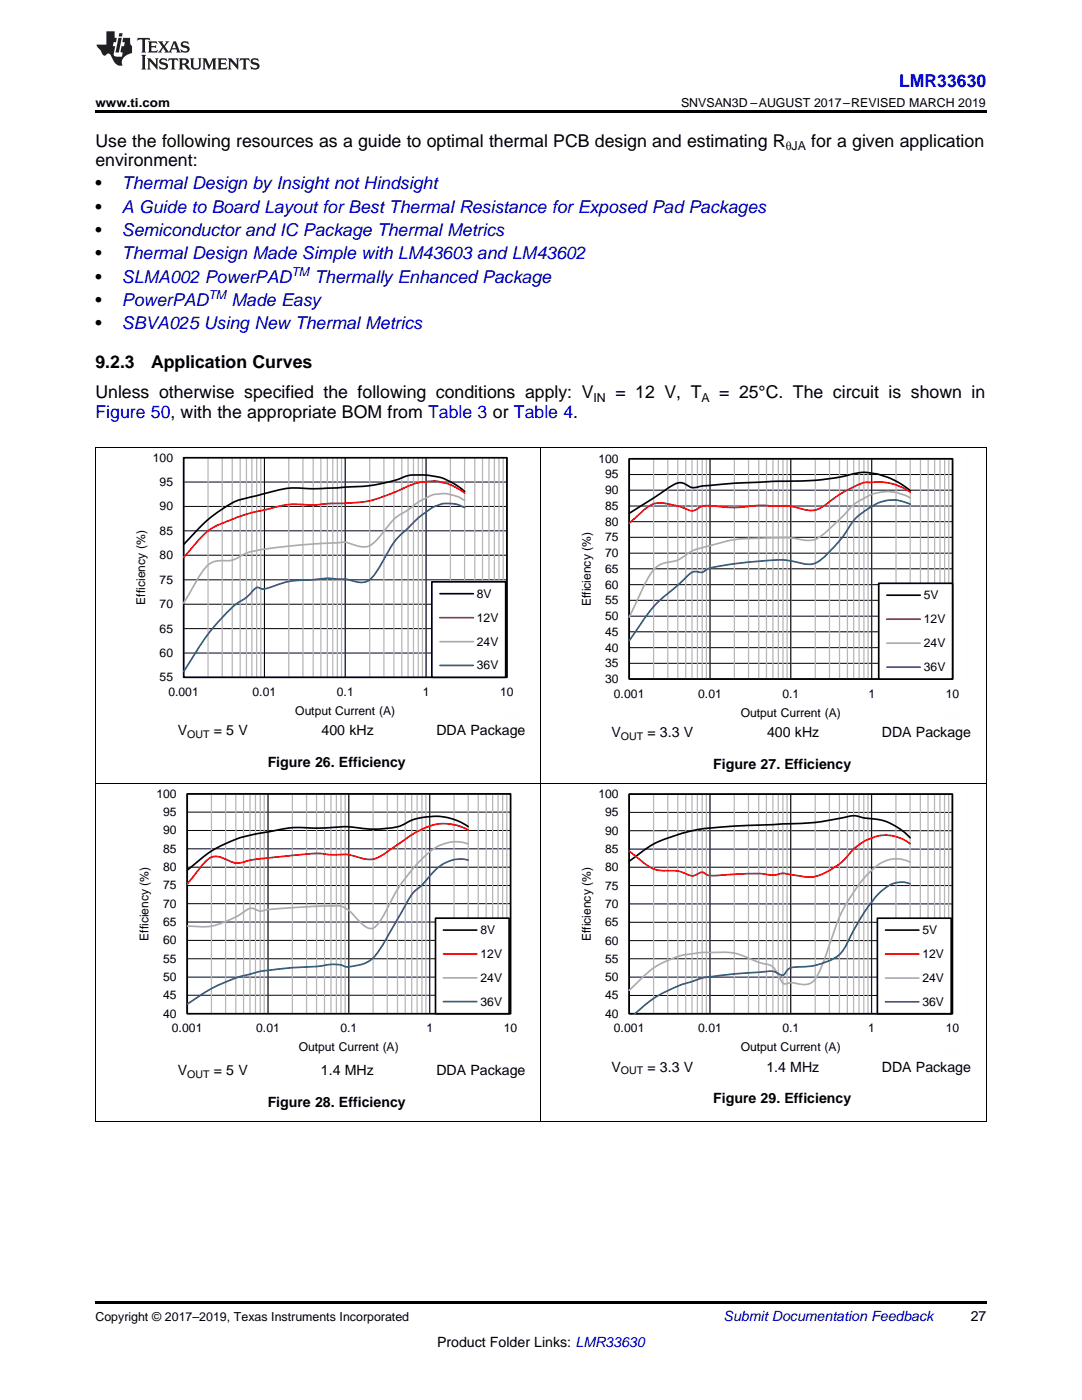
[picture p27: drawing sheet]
<svg xmlns="http://www.w3.org/2000/svg" width="216mm" height="279mm" viewBox="0 0 216 279" stroke-linecap="round" stroke-linejoin="round" font-family="sans-serif">
<defs><g id="words">
<g font-size="3.5" fill="#00f">
<text x="179.4" y="17.3">LMR33630</text>
<text x="19" y="83.3">Figure 50, with the appropriate BOM from Table 3 or Table 4.</text>
</g>
<g font-size="3.5">
<text x="19" y="29.3">Use the following resources as a guide to optimal thermal PCB design and estimating R</text>
<text x="161.9" y="29.3">for a given application</text>
<text x="19" y="33.2">environment:</text>
<text x="19" y="37.8">•</text>
<text x="19" y="42.5">•</text>
<text x="19" y="47.1">•</text>
<text x="19" y="51.8">•</text>
<text x="19" y="56.4">•</text>
<text x="19" y="61.1">•</text>
<text x="19" y="65.8">•</text>
<text x="19" y="73.5">9.2.3</text>
<text x="30.1" y="73.5">Application Curves</text>
<text x="19" y="79.4">Unless otherwise specified the following conditions apply: V</text>
<text x="122.8" y="79.4">= 12 V, T</text>
<text x="143.5" y="79.4">= 25°C. The circuit is shown in</text>
</g>
<g font-size="3.5" fill="#0000c8">
<text x="24.3" y="37.8">Thermal Design by Insight not Hindsight</text>
<text x="24.3" y="42.5">A Guide to Board Layout for Best Thermal Resistance for Exposed Pad Packages</text>
<text x="24.3" y="47.1">Semiconductor and IC Package Thermal Metrics</text>
<text x="24.3" y="51.8">Thermal Design Made Simple with LM43603 and LM43602</text>
<text x="24.3" y="56.4">SLMA002 PowerPAD</text>
<text x="62.8" y="56.4">Thermally Enhanced Package</text>
<text x="24.3" y="61.1">PowerPAD</text>
<text x="24.3" y="65.8">SBVA025 Using New Thermal Metrics</text>
<text x="46.2" y="61.1">Made Easy</text>
</g>
<g font-size="2.8">
<text x="35.5" y="146.7">V</text>
<text x="42.7" y="146.7">= 5 V</text>
<text x="64.2" y="146.7">400 kHz</text>
<text x="87.1" y="146.7">DDA Package</text>
<text x="122" y="147.1">V</text>
<text x="129.2" y="147.1">= 3.3 V</text>
<text x="153.1" y="147.1">400 kHz</text>
<text x="176" y="147.1">DDA Package</text>
<text x="53.4" y="153.1">Figure 26. Efficiency</text>
<text x="142.3" y="153.4">Figure 27. Efficiency</text>
<text x="35.5" y="214.5">V</text>
<text x="42.7" y="214.5">= 5 V</text>
<text x="64" y="214.5">1.4 MHz</text>
<text x="87.1" y="214.5">DDA Package</text>
<text x="122" y="213.9">V</text>
<text x="129.2" y="213.9">= 3.3 V</text>
<text x="152.9" y="213.9">1.4 MHz</text>
<text x="176" y="213.9">DDA Package</text>
<text x="53.4" y="220.9">Figure 28. Efficiency</text>
<text x="142.3" y="220.2">Figure 29. Efficiency</text>
<text x="193.7" y="263.6">27</text>
<text x="87.2" y="268.9">Product Folder Links: LMR33630</text>
</g>
<text font-size="2.8" fill="#0000c8" x="144.4" y="263.6">Submit Documentation Feedback</text>
<g font-size="2.5">
<text x="19" y="21.4">www.ti.com</text>
<text x="135.9" y="21.4">SNVSAN3D –AUGUST 2017–REVISED MARCH 2019</text>
<text x="156.8" y="30">θJA</text>
<text x="118.4" y="80.2">IN</text>
<text x="140" y="80.2">A</text>
<text x="19" y="263.6">Copyright © 2017–2019, Texas Instruments Incorporated</text>
</g>
<g font-size="2.5" fill="#0000c8">
<text x="41.6" y="59.7">TM</text>
<text x="58.1" y="55">TM</text>
</g>
<g font-size="2.4">
<text x="30.5" y="92.1">100</text>
<text x="119.4" y="92.3">100</text>
<text x="120.8" y="95.5">95</text>
<text x="31.9" y="101.9">90</text>
<text x="31.9" y="97">95</text>
<text x="120.8" y="101.8">85</text>
<text x="120.8" y="98.6">90</text>
<text x="31.9" y="106.8">85</text>
<text x="120.8" y="104.9">80</text>
<text x="31.9" y="111.6">80</text>
<text x="120.8" y="111.2">70</text>
<text x="120.8" y="108">75</text>
<text x="31.9" y="116.5">75</text>
<text x="95.2" y="119.3">8V</text>
<text x="120.8" y="117.5">60</text>
<text x="120.8" y="114.3">65</text>
<text x="184.3" y="119.6">5V</text>
<text x="29" y="120.7" transform="rotate(-90 29 120.7)">Efficiency (%)</text>
<text x="31.9" y="121.4">70</text>
<text x="95.2" y="124.1">12V</text>
<text x="117.9" y="121" transform="rotate(-90 117.9 121)">Efficiency (%)</text>
<text x="120.8" y="123.7">50</text>
<text x="120.8" y="120.6">55</text>
<text x="184.3" y="124.4">12V</text>
<text x="31.9" y="131.1">60</text>
<text x="31.9" y="126.2">65</text>
<text x="95.2" y="128.8">24V</text>
<text x="120.8" y="130">40</text>
<text x="120.8" y="126.9">45</text>
<text x="184.3" y="129.1">24V</text>
<text x="31.9" y="136">55</text>
<text x="95.2" y="133.6">36V</text>
<text x="120.8" y="136.3">30</text>
<text x="120.8" y="133.2">35</text>
<text x="184.3" y="133.9">36V</text>
<text x="33.6" y="138.9">0.001</text>
<text x="50.4" y="138.9">0.01</text>
<text x="58.9" y="142.7">Output Current (A)</text>
<text x="67.2" y="138.9">0.1</text>
<text x="84.4" y="138.9">1</text>
<text x="99.8" y="138.9">10</text>
<text x="122.5" y="139.2">0.001</text>
<text x="139.3" y="139.2">0.01</text>
<text x="147.8" y="143">Output Current (A)</text>
<text x="156.1" y="139.2">0.1</text>
<text x="173.3" y="139.2">1</text>
<text x="188.7" y="139.2">10</text>
<text x="31.2" y="159.2">100</text>
<text x="119.4" y="159.3">100</text>
<text x="32.6" y="166.5">90</text>
<text x="32.6" y="162.9">95</text>
<text x="120.8" y="166.6">90</text>
<text x="120.8" y="162.9">95</text>
<text x="32.6" y="173.8">80</text>
<text x="32.6" y="170.2">85</text>
<text x="120.8" y="173.9">80</text>
<text x="120.8" y="170.2">85</text>
<text x="32.6" y="177.5">75</text>
<text x="120.8" y="177.5">75</text>
<text x="32.6" y="184.8">65</text>
<text x="32.6" y="181.2">70</text>
<text x="120.8" y="184.8">65</text>
<text x="120.8" y="181.2">70</text>
<text x="29.7" y="187.8" transform="rotate(-90 29.7 187.8)">Efficiency (%)</text>
<text x="32.6" y="188.5">60</text>
<text x="95.9" y="186.4">8V</text>
<text x="95.9" y="191.2">12V</text>
<text x="117.9" y="187.8" transform="rotate(-90 117.9 187.8)">Efficiency (%)</text>
<text x="120.8" y="188.5">60</text>
<text x="184.1" y="186.4">5V</text>
<text x="184.1" y="191.2">12V</text>
<text x="32.6" y="195.8">50</text>
<text x="32.6" y="192.1">55</text>
<text x="95.9" y="195.9">24V</text>
<text x="120.8" y="195.8">50</text>
<text x="120.8" y="192.2">55</text>
<text x="184.1" y="196">24V</text>
<text x="32.6" y="203.1">40</text>
<text x="32.6" y="199.4">45</text>
<text x="95.9" y="200.7">36V</text>
<text x="120.8" y="203.1">40</text>
<text x="120.8" y="199.5">45</text>
<text x="184.1" y="200.7">36V</text>
<text x="34.3" y="206">0.001</text>
<text x="51.1" y="206">0.01</text>
<text x="59.6" y="209.8">Output Current (A)</text>
<text x="67.9" y="206">0.1</text>
<text x="85.1" y="206">1</text>
<text x="100.5" y="206">10</text>
<text x="122.5" y="206">0.001</text>
<text x="139.3" y="206">0.01</text>
<text x="147.8" y="209.8">Output Current (A)</text>
<text x="156.1" y="206">0.1</text>
<text x="173.3" y="206">1</text>
<text x="188.7" y="206">10</text>
</g>
<g font-size="2.1">
<text x="37.4" y="147.3">OUT</text>
<text x="123.9" y="147.6">OUT</text>
<text x="37.4" y="215.1">OUT</text>
<text x="123.9" y="214.4">OUT</text>
</g>
</g></defs>
<path d="M19 259.7h177.8v.5h-177.8z" fill="#000"/>
<g fill="none" stroke="#000" stroke-width=".2">
<path d="M19.1 156.5v67.4M37.3 158.5h64.6v43.8h-64.6zM53.5 158.5v43.8M69.6 158.5v43.8M85.8 158.5v43.8M107.9 156.5v67.4M196.8 156.5v67.4M37.3 176.7h64.6M37.3 173.1h64.6M37.3 169.4h64.6M37.3 165.7h64.6M37.3 162.1h64.6"/>
<path d="M37.3 198.6h64.6M37.3 195h64.6M37.3 191.3h64.6M37.3 187.7h64.6M37.3 184h64.6M37.3 180.4h64.6M19 223.9h177.8"/>
</g>
<g fill="none" stroke="#b7b7b7" stroke-width=".25">
<path d="M37.4 158.4v43.9M42.2 158.4v43.9M45 158.4v43.9M47.1 158.4v43.9M48.6 158.4v43.9M49.9 158.4v43.9M51 158.4v43.9M51.9 158.4v43.9M52.7 158.4v43.9M53.5 158.4v43.9M58.3 158.4v43.9M61.2 158.4v43.9"/>
<path d="M63.2 158.4v43.9M64.7 158.4v43.9M66 158.4v43.9M67.1 158.4v43.9M68 158.4v43.9M68.9 158.4v43.9M69.6 158.4v43.9M74.4 158.4v43.9M77.3 158.4v43.9M79.3 158.4v43.9M80.9 158.4v43.9M82.1 158.4v43.9"/>
<path d="M83.2 158.4v43.9M84.2 158.4v43.9M85 158.4v43.9M85.7 158.4v43.9M90.6 158.4v43.9M93.4 158.4v43.9M95.4 158.4v43.9M97 158.4v43.9M98.3 158.4v43.9M99.4 158.4v43.9M100.3 158.4v43.9M101.1 158.4v43.9"/>
<path d="M101.9 158.4v43.9"/>
</g>
<path d="M37.4 158.4h64.5v43.9h-64.5zM93.4 165l-.5-.3a12.4 12.4 0 0 0-13 .1 23.7 23.7 0 0 1-10.3 .2h-1.6a56.6 56.6 0 0 1-9 .1l-2.2 .3-2.8 .5a26.5 26.5 0 0 0-16.1 7.3l-.6 .5" fill="none" stroke="#000" stroke-width=".33"/>
<path d="M93.4 165.7l-.5-.3a9.9 9.9 0 0 0-9.9 .7l-3.7 2.5a18.4 18.4 0 0 1-4.8 2.9 12.3 12.3 0 0 1-4.9-.9h-4a23.2 23.2 0 0 0-7.3 .1l-2.2 .3a42.1 42.1 0 0 0-8.5 1.2 8.7 8.7 0 0 1-3.5-1.1 2.92 2.92 0 0 0-3.5 1.3l-3.3 4" fill="none" stroke="#f00" stroke-width=".33"/>
<path d="M93.4 168.4a7.7 7.7 0 0 0-8.2 2.1 35 35 0 0 0-8.2 11.3l-.5 1a6.1 6.1 0 0 1-2 2.4 2.39 2.39 0 0 1-2.4-.9l-.6-.6a7.7 7.7 0 0 0-3.5-2.9l-6.1 .1a80.3 80.3 0 0 0-10 .9l-.7-.2a1.9 1.9 0 0 0-2.6 .4 17.6 17.6 0 0 1-7.8 3l-3.5-.2" fill="none" stroke="#aaa" stroke-width=".33"/>
<path d="M93.4 171.7a7 7 0 0 0-7.4 2.8l-.6 .7a12.5 12.5 0 0 1-2.9 2.9l-1 1.4-3 5.4a33.4 33.4 0 0 1-4 6.3 8.6 8.6 0 0 1-5.7 1.7 7.5 7.5 0 0 0-5-.1l-.6 .1a70.9 70.9 0 0 0-12.4 1.3 34.1 34.1 0 0 0-13.5 6.2" fill="none" stroke="#295c75" stroke-width=".33"/>
<path d="M86.9 183.2h14.7v19.1h-14.7z" fill-rule="evenodd" fill="#fff"/>
<path d="M125.5 158.5h64.6v43.8h-64.6zM181.6 167.2a12.5 12.5 0 0 0-9.2-4 5.5 5.5 0 0 0-4.3 0 65.4 65.4 0 0 1-13 1.3l-8.6 .4a39.9 39.9 0 0 0-10.7 1.5l-.6 .2a21.1 21.1 0 0 0-9.1 4.9l-.6 .4M86.9 183.2h14.7v19.1h-14.7zM88.5 185.6h6.6" fill="none" stroke="#000" stroke-width=".33"/>
<path d="M181.6 168.4a8.1 8.1 0 0 0-10 0 14 14 0 0 0-3.1 3.2 14 14 0 0 1-6.6 3.4l-3-.3a7.9 7.9 0 0 0-3.8-.2l-.9 .2a51.3 51.3 0 0 0-12 .1 4 4 0 0 1-2.1-.7l-.4 .1a2.57 2.57 0 0 1-3.3 0l-1.2-.4h-1.2a7 7 0 0 1-6-2l-2.5-1.9M88.5 190.4h6.6" fill="none" stroke="#f00" stroke-width=".33"/>
<path d="M181.6 172.1a6.3 6.3 0 0 0-7.7 1.6 33.5 33.5 0 0 0-8.3 14.5l-1.7 4.8a7.5 7.5 0 0 1-1.8 3 4.9 4.9 0 0 1-3.9 .1l-.8 .1a.99 .99 0 0 1-1.5-.4l-.6-1.1a3.3 3.3 0 0 0-3.3-2.5l-.6-.2a24.1 24.1 0 0 0-5.6-1.9 36.1 36.1 0 0 0-8.5 .4 17.7 17.7 0 0 0-10.5 6l-1.3 1.2M88.5 195.1h6.6" fill="none" stroke="#aaa" stroke-width=".33"/>
<path d="M181.6 176.4a5.3 5.3 0 0 0-5.8 1.5 36.6 36.6 0 0 0-7 10.9 6.8 6.8 0 0 1-4.7 3.4 17.8 17.8 0 0 1-5.8 .8 2.07 2.07 0 0 0-1.8 1.5 1.12 1.12 0 0 1-1.4-.3 6.1 6.1 0 0 0-3.7-.2l-4.9 .4-4.3 .5a15.7 15.7 0 0 0-4.9 1.2 25.4 25.4 0 0 0-10.9 6.5M88.5 199.9h6.6" fill="none" stroke="#295c75" stroke-width=".33"/>
<path d="M22.9 158.1v53M35.4 158.1h68.7M104.1 158.1v46.1M22.9 211.1h6.3M97.8 211.1h6.3" fill="none" stroke="#fefefe" stroke-width=".2" stroke-dasharray=".4 .1" stroke-linecap="butt"/>
<g fill="none" stroke="#000" stroke-width=".2">
<path d="M125.5 158.5h64.5v43.8h-64.5zM141.7 158.5v43.8M157.8 158.5v43.8M173.9 158.5v43.8M125.5 176.7h64.5M125.5 173.1h64.5M125.5 169.5h64.5M125.5 165.8h64.5M125.5 162.1h64.5M125.5 198.7h64.5M125.5 195h64.5M125.5 191.3h64.5"/>
<path d="M125.5 187.7h64.5M125.5 184.1h64.5M125.5 180.4h64.5"/>
</g>
<g fill="none" stroke="#b7b7b7" stroke-width=".25">
<path d="M125.5 158.5v43.8M130.4 158.5v43.8M133.2 158.5v43.8M135.2 158.5v43.8M136.8 158.5v43.8M138.1 158.5v43.8M139.2 158.5v43.8M140.1 158.5v43.8M140.9 158.5v43.8M141.7 158.5v43.8M146.5 158.5v43.8M149.3 158.5v43.8"/>
<path d="M151.4 158.5v43.8M152.9 158.5v43.8M154.2 158.5v43.8M155.3 158.5v43.8M156.2 158.5v43.8M157 158.5v43.8M157.8 158.5v43.8M162.7 158.5v43.8M165.5 158.5v43.8M167.5 158.5v43.8M169.1 158.5v43.8M170.3 158.5v43.8"/>
<path d="M171.4 158.5v43.8M172.4 158.5v43.8M173.2 158.5v43.8M173.9 158.5v43.8M178.8 158.5v43.8M181.6 158.5v43.8M183.6 158.5v43.8M185.2 158.5v43.8M186.5 158.5v43.8M187.6 158.5v43.8M188.5 158.5v43.8M189.3 158.5v43.8"/>
<path d="M190.1 158.5v43.8"/>
</g>
<path d="M175.1 183.2h14.7v19.1h-14.7z" fill-rule="evenodd" fill="#fff"/>
<path d="M125.5 91.6h64.6v43.9h-64.6zM181.6 97.9l-1.1-.9a14.6 14.6 0 0 0-8.9-2.7 58 58 0 0 1-16.9 1.8l-8.2 .3-6.4 .6a3.1 3.1 0 0 1-3.2-.3 2.75 2.75 0 0 0-3.3 .5l-8.1 5.3M175.1 183.2h14.7v19.1h-14.7zM176.7 185.6h6.7" fill="none" stroke="#000" stroke-width=".33"/>
<path d="M181.6 98.2l-.8-.5a11.3 11.3 0 0 0-7.2-1.4 7.2 7.2 0 0 0-4.1 1.3 22.9 22.9 0 0 0-4.9 3.2 4.6 4.6 0 0 1-4.9 .7 15.8 15.8 0 0 0-5.9-.5l-1.8-.1-1.9 .1a30.9 30.9 0 0 1-8.9-.1h-.8l-.6 .3a2.42 2.42 0 0 1-3.4 .1 17.4 17.4 0 0 0-5.3-.9 7.5 7.5 0 0 0-3.7 2.4l-1.9 1.6M176.7 190.4h6.7" fill="none" stroke="#f00" stroke-width=".33"/>
<path d="M181.6 99.3l-.8-.4a9 9 0 0 0-9.2 .9 12.8 12.8 0 0 0-3.6 3.4l-.5 .4a21.2 21.2 0 0 1-4.8 4 10.1 10.1 0 0 1-4.9-.3l-4.4 .1a35.5 35.5 0 0 0-11.2 1.4l-1.8 .4a9.3 9.3 0 0 0-4.5 2.2 11.3 11.3 0 0 1-3.6 1 6.2 6.2 0 0 0-3.4 3.6l-3.4 7.2M176.7 195.2h6.7" fill="none" stroke="#aaa" stroke-width=".33"/>
<path d="M181.6 100.6l-.3-.1a7.9 7.9 0 0 0-8.3 1.1 10.5 10.5 0 0 0-4.1 4.4 28.3 28.3 0 0 1-5.6 6.1 5 5 0 0 1-4.3 .1 21.4 21.4 0 0 0-8.2-.1l-5 .5a17.6 17.6 0 0 0-4.9 1.1l-.3 .2a1.39 1.39 0 0 1-1.6 .2 3.5 3.5 0 0 0-2.6 1.6l-1.7 1.5a26.3 26.3 0 0 0-7.5 8.3l-1.7 2.4M176.7 199.9h6.7" fill="none" stroke="#295c75" stroke-width=".33"/>
<path d="M111.8 157.4v53.1M124.2 157.4h68.8M193 157.4v46.1M111.8 210.4h6.3M186.7 210.4h6.3" fill="none" stroke="#fefefe" stroke-width=".2" stroke-dasharray=".4 .1" stroke-linecap="butt"/>
<g fill="none" stroke="#000" stroke-width=".2">
<path d="M19.1 89.3v67.2M107.9 89.3v67.2M125.5 91.5h64.6v44h-64.6zM125.5 97.8h64.6M125.5 94.7h64.6M141.7 91.5v44M157.8 91.5v44M173.9 91.5v44M196.8 89.3v67.2M125.5 119.8h64.6M125.5 116.7h64.6M125.5 113.5h64.6"/>
<path d="M125.5 110.4h64.6M125.5 107.2h64.6M125.5 104.1h64.6M125.5 101h64.6M125.5 132.4h64.6M125.5 129.3h64.6M125.5 126.1h64.6M125.5 123h64.6M19 156.4h177.8"/>
</g>
<g fill="none" stroke="#b7b7b7" stroke-width=".25">
<path d="M125.5 91.6v43.9M130.4 91.6v43.9M133.3 91.6v43.9M135.2 91.6v43.9M136.8 91.6v43.9M138.1 91.6v43.9M139.2 91.6v43.9M140.1 91.6v43.9M141 91.6v43.9M141.7 91.6v43.9M146.5 91.6v43.9M149.4 91.6v43.9"/>
<path d="M151.4 91.6v43.9M152.9 91.6v43.9M154.2 91.6v43.9M155.3 91.6v43.9M156.2 91.6v43.9M157.1 91.6v43.9M157.8 91.6v43.9M162.7 91.6v43.9M165.5 91.6v43.9M167.5 91.6v43.9M169.1 91.6v43.9M170.3 91.6v43.9"/>
<path d="M171.4 91.6v43.9M172.4 91.6v43.9M173.2 91.6v43.9M173.9 91.6v43.9M178.8 91.6v43.9M181.6 91.6v43.9M183.7 91.6v43.9M185.2 91.6v43.9M186.5 91.6v43.9M187.6 91.6v43.9M188.5 91.6v43.9M189.3 91.6v43.9"/>
<path d="M190.1 91.6v43.9"/>
</g>
<path d="M175.3 116.4h14.8v19.1h-14.8z" fill-rule="evenodd" fill="#fff"/>
<path d="M36.6 91.4h64.6v43.8h-64.6zM92.7 98.1l-1.2-1a13.1 13.1 0 0 0-10.9-1.9 33 33 0 0 1-12.2 2.1l-6.5 .2a19 19 0 0 0-9.1 1l-1.3 .3a17.3 17.3 0 0 0-9.4 4.4l-1.8 1.6-3.7 3.9M175.3 116.4h14.8v19.1h-14.8zM177 118.8h6.6" fill="none" stroke="#000" stroke-width=".33"/>
<path d="M92.7 98.4l-.6-.5a10.8 10.8 0 0 0-10.7-.9l-.8 .4a25.8 25.8 0 0 1-12.2 3.1l-3.9 .1a29.3 29.3 0 0 1-6.2 0l-1.4 .2-3 .7a40.6 40.6 0 0 0-11.8 4 35.5 35.5 0 0 0-5.5 5.7M177 123.6h6.6" fill="none" stroke="#f00" stroke-width=".33"/>
<path d="M92.7 99.8a8.1 8.1 0 0 0-7-.8l-.3 .2a12.6 12.6 0 0 0-4 2.6 11 11 0 0 0-4.8 4.3l-.6 .7a5.9 5.9 0 0 1-3 2.3 8.3 8.3 0 0 1-3.6-.8l-1-.1-10.1 .7a37.6 37.6 0 0 0-9.5 1.7 6.5 6.5 0 0 1-4.8 1.3 3.9 3.9 0 0 0-3.5 2l-3.9 6.5M177 128.4h6.6" fill="none" stroke="#aaa" stroke-width=".33"/>
<path d="M92.7 101.3a6.9 6.9 0 0 0-8 1.1l-1.2 1-2.1 2a15.3 15.3 0 0 0-4.6 5.9l-1.5 2.6a4.3 4.3 0 0 1-2.8 2.3l-1.4-.1a17.2 17.2 0 0 0-4.9-.6l-1.3-.1-3 .3a18.9 18.9 0 0 0-8.6 1.7 1.93 1.93 0 0 1-1.8-.2 4.4 4.4 0 0 0-1.9 1.7l-.4 .3a26 26 0 0 0-7.7 7.4l-4.9 7.4M177 133.1h6.6" fill="none" stroke="#295c75" stroke-width=".33"/>
<path d="M111.8 90.5v53.2M124.3 90.5h68.7M193 90.5v46.2M111.8 143.6h6.3M186.7 143.6h6.3" fill="none" stroke="#fefefe" stroke-width=".2" stroke-dasharray=".4 .1" stroke-linecap="butt"/>
<path d="M36.6 91.3h64.5v43.9h-64.5zM36.6 96.2h64.5M52.8 91.3v43.9M68.9 91.3v43.9M85 91.3v43.9M36.6 115.7h64.5M36.6 110.8h64.5M36.6 105.9h64.5M36.6 101.1h64.5M36.6 130.3h64.5M36.6 125.5h64.5M36.6 120.6h64.5" fill="none" stroke="#000" stroke-width=".2"/>
<g fill="none" stroke="#b7b7b7" stroke-width=".25">
<path d="M36.6 91.4v43.8M41.5 91.4v43.8M44.3 91.4v43.8M46.3 91.4v43.8M47.9 91.4v43.8M49.2 91.4v43.8M50.3 91.4v43.8M51.2 91.4v43.8M52 91.4v43.8M52.8 91.4v43.8M57.6 91.4v43.8M60.4 91.4v43.8"/>
<path d="M62.5 91.4v43.8M64 91.4v43.8M65.3 91.4v43.8M66.4 91.4v43.8M67.3 91.4v43.8M68.1 91.4v43.8M68.9 91.4v43.8M73.8 91.4v43.8M76.6 91.4v43.8M78.6 91.4v43.8M80.2 91.4v43.8M81.4 91.4v43.8"/>
<path d="M82.5 91.4v43.8M83.5 91.4v43.8M84.3 91.4v43.8M85 91.4v43.8M89.9 91.4v43.8M92.7 91.4v43.8M94.7 91.4v43.8M96.3 91.4v43.8M97.6 91.4v43.8M98.7 91.4v43.8M99.6 91.4v43.8M100.4 91.4v43.8"/>
<path d="M101.2 91.4v43.8"/>
</g>
<path d="M86.2 116.1h14.7v19.1h-14.7z" fill-rule="evenodd" fill="#fff"/>
<path d="M86.2 116.1h14.7v19.1h-14.7zM87.8 118.5h6.7" fill="none" stroke="#000" stroke-width=".33"/>
<path d="M87.8 123.3h6.7" fill="none" stroke="#f00" stroke-width=".33"/>
<path d="M87.8 128.1h6.7" fill="none" stroke="#aaa" stroke-width=".33"/>
<path d="M87.8 132.8h6.7" fill="none" stroke="#295c75" stroke-width=".33"/>
<path d="M22.9 90.3v53M35.3 90.3h68.8M104.1 90.3v46.1M22.9 143.3h6.3M97.8 143.3h6.3" fill="none" stroke="#fefefe" stroke-width=".2" stroke-dasharray=".4 .1" stroke-linecap="butt"/>
<path d="M19 89.3h177.8" fill="none" stroke="#000" stroke-width=".2"/>
<path d="M19 22h177.8v.5h-177.8z" fill="#000"/>
<g fill="#231f20">
<path d="M27.5 7.6l-.1 .5 .4-.2h.6v.1v2.1l-.2 .4h1l-.3-.4v-2.1l.1-.1h.5l.5 .2-.2-.5zM29.5 8.3l.2 .3v1.5l-.2 .4h1.8l.2-.6a1.04 1.04 0 0 1-1.3 .2v-.7h.6l.3 .2v-.6l-.3 .2h-.6v-.6l.8-.1 .4 .3-.2-.5zM31.5 8.3l.9 1.1-.9 1.1h.8l-.2-.2 .5-.7 .4 .7-.2 .2h1.5l-.1-.2 .1-.4h.9l.1 .4-.2 .2h1l-.3-.3-.7-1.9h-.5l-.9 2-.8-1 .9-1h-.8l.1 .3-.3 .5-.4-.6 .2-.2zM34.7 8.6l.4 1h-.7zM36.3 8.4a.63 .63 0 0 0-.2 .7 .63 .63 0 0 0 .6 .4l.6 .2 .1 .2a.75 .75 0 0 1-.7 .4 .75 .75 0 0 1-.6-.5l.1 .7 .1-.1a1.11 1.11 0 0 0 1.5-.6 1.13 1.13 0 0 0-1.2-.8l-.1-.4a1.04 1.04 0 0 1 1.2 .2l-.2-.5-.1 .1-.5-.2zM28.2 10.9l.2 .4v2.2l-.2 .4h1l-.3-.4v-2.2l.3-.4zM29.3 11.6l.3 .4v1.5l-.3 .4h.8l-.2-.4v-1.3l1.5 1.7v-1.9l.2-.4h-.7l.2 .4v.9l-1.1-1.3zM32 11.8a.62 .62 0 0 0-.2 .7 .62 .62 0 0 0 .6 .4l.6 .1 .1 .3a.76 .76 0 0 1-.7 .3 .76 .76 0 0 1-.6-.4l.1 .7 .1-.1a1.11 1.11 0 0 0 1.5-.6 1.13 1.13 0 0 0-1.2-.8l-.1-.4a1.04 1.04 0 0 1 1.2 .2l-.2-.6-.1 .1-.5-.1zM33.7 11.6l-.2 .6a.61 .61 0 0 1 .8-.3v1.6l-.2 .4h.9l-.2-.4v-1.6a.63 .63 0 0 1 .8 .3l-.2-.6zM35.6 11.6l.3 .4v1.5l-.3 .4h1l-.2-.2v-.8l.5 .2a.76 .76 0 0 0 1.2 .7l-1-1a.58 .58 0 0 0 .6-.5 .58 .58 0 0 0-.5-.6zM36.4 11.9h.1a.45 .45 0 0 1 .5 .1 .45 .45 0 0 1 .1 .5l-.7 .2zM37.9 11.6l.2 .2a2.17 2.17 0 0 0 .3 1.9 .99 .99 0 0 0 1.6-.6v-1.1l.2-.4h-.7l.2 .2a1.92 1.92 0 0 1-.2 1.8 .6 .6 0 0 1-.9-.5v-1.1l.2-.4zM40.4 11.6l.2 .4v1.5l-.2 .4h.7l-.2-.4v-1.4l.8 1.8 .8-1.8v1.4l-.2 .4h.9l-.2-.4v-1.5l.2-.4h-.8l-.6 1.5-.6-1.5zM43.4 11.6l.2 .4v1.5l-.2 .4h1.8l.2-.6a1.04 1.04 0 0 1-1.3 .1v-.6h.5l.4 .2v-.6l-.4 .2h-.5v-.7h.8l.3 .3-.1-.6zM45.5 11.6l.2 .4v1.5l-.2 .4h.7l-.2-.4v-1.3l1.5 1.7v-1.9l.2-.4h-.7l.2 .4v.9l-1.1-1.3zM47.9 11.6l-.1 .6a.61 .61 0 0 1 .8-.3v1.6l-.3 .4h1l-.3-.4 .1-1.6a.63 .63 0 0 1 .7 .3l-.1-.6zM50.2 11.8a.62 .62 0 0 0-.2 .7 .62 .62 0 0 0 .6 .4l.6 .1 .2 .3a.76 .76 0 0 1-.8 .3 .76 .76 0 0 1-.6-.4l.1 .7 .2-.1a1.11 1.11 0 0 0 1.5-.6 1.13 1.13 0 0 0-1.3-.8l-.1-.4a1.04 1.04 0 0 1 1.2 .2l-.1-.6-.2 .1-.5-.1z"/>
<path d="M21.2 6.3v2.6h-1.9l.1 .4 .7 .9a.91 .91 0 0 0 1 .8 .56 .56 0 0 1 .5-.3 .56 .56 0 0 1 .5 .3l.4 .8a1.53 1.53 0 0 0 1.9 1.2 1.54 1.54 0 0 1 1-2.1l.9-.3v-1.4a1.52 1.52 0 0 1-.3-1.6h-1.4l-.2 .8h.5l-.2 .8h-.4l-.2 1v.2l.4 .1-.2 .8a1.93 1.93 0 0 1-1.6-.3l.3-1.8h-.5l.2-.8h.4l.2-.8h-.4v-1.3zM23.6 7.6l-.6 2.9h.7l.6-2.9zM23.8 6.6l-.1 .7h.6l.2-.7z"/>
</g>
<use href="#words"/>
</svg>
